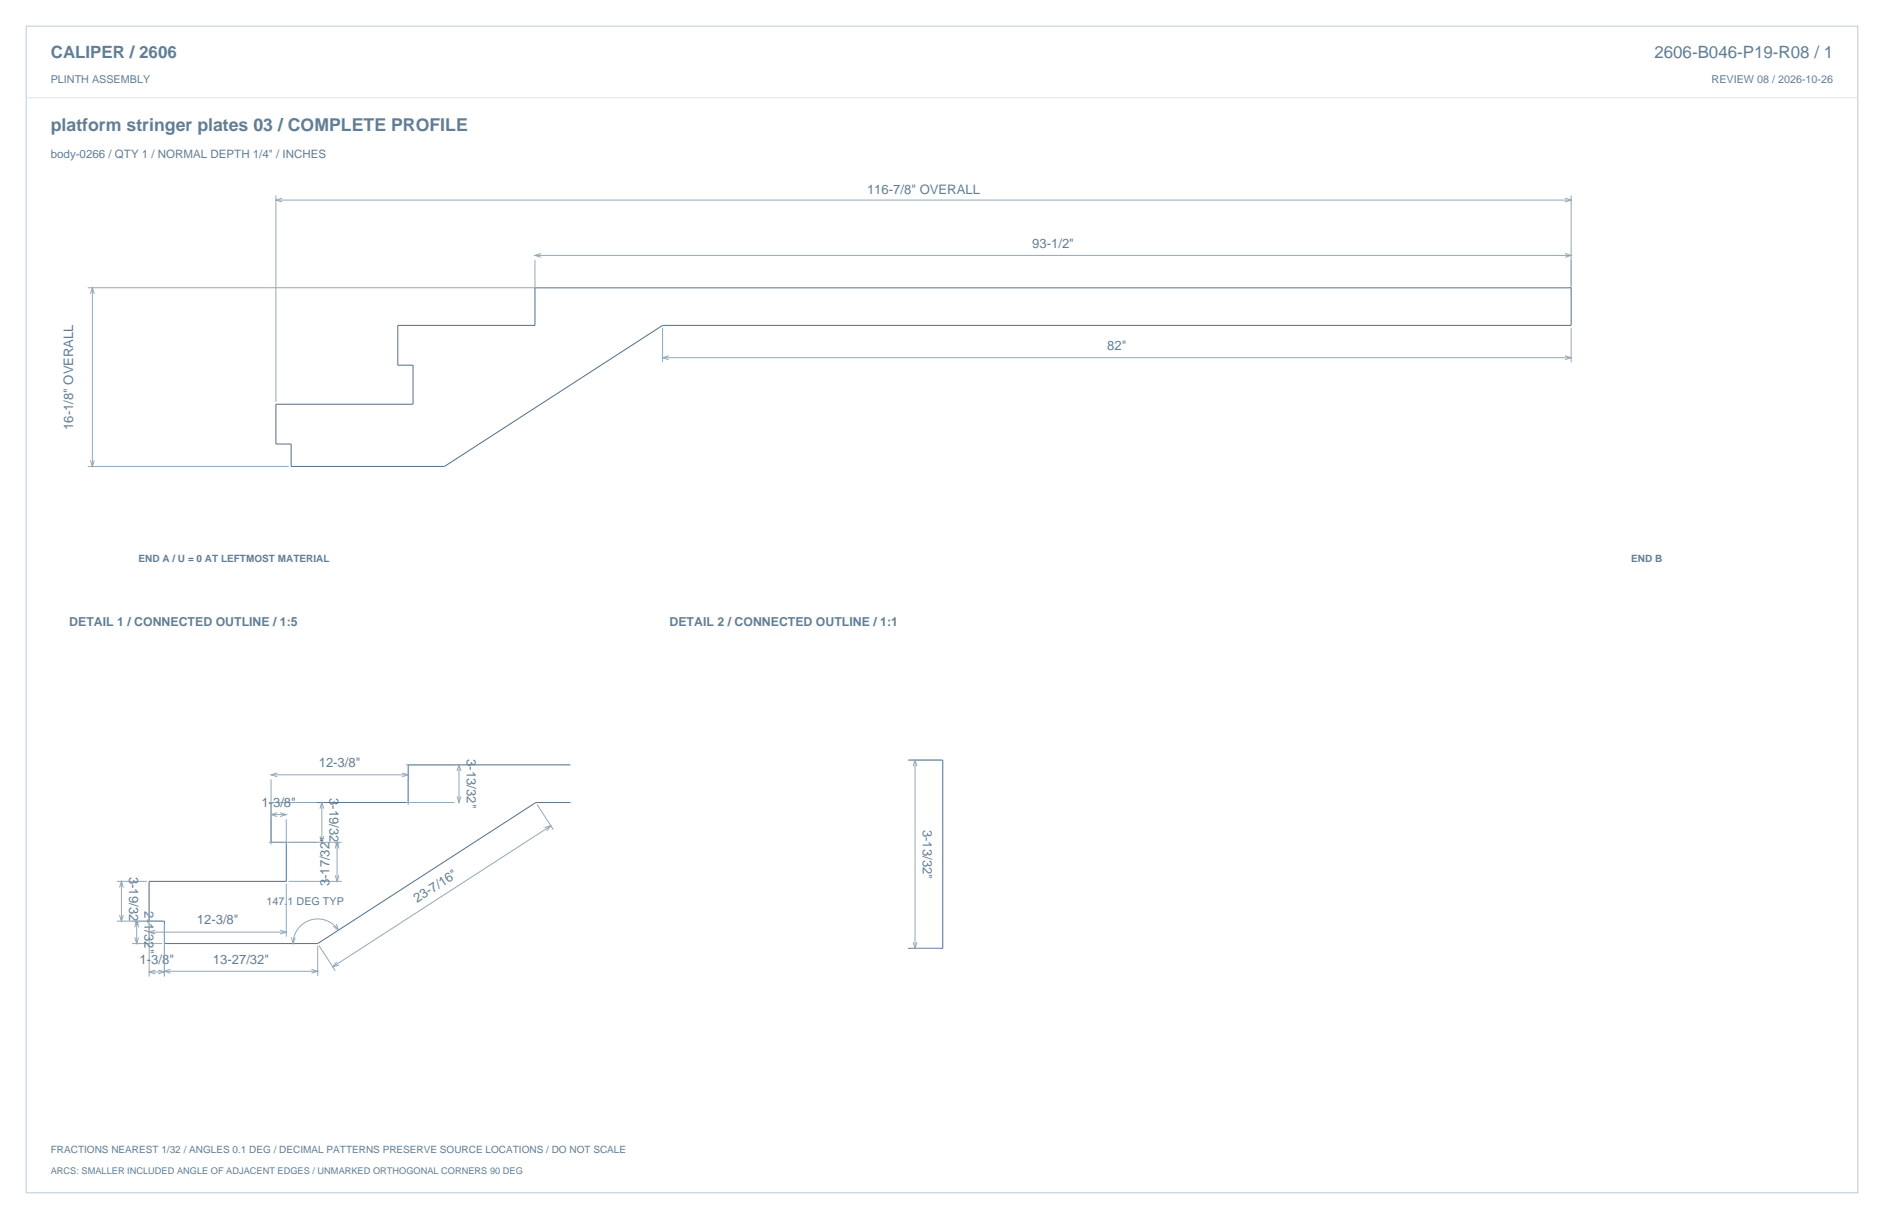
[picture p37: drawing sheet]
<svg xmlns="http://www.w3.org/2000/svg" width="864mm" height="559mm" viewBox="0 0 864 559" stroke-linecap="round" stroke-linejoin="round" font-family="sans-serif">
<defs><g id="words">
<text font-size="8.1" fill="#617e94" x="23" y="60">platform stringer plates 03 / COMPLETE PROFILE</text>
<g font-size="7.8" fill="#617e94">
<text x="23" y="27">CALIPER / 2606</text>
<text x="758" y="27">2606-B046-P19-R08 / 1</text>
</g>
<g font-size="6" fill="#617e94">
<text x="397" y="89">116-7/8&quot; OVERALL</text>
<text x="473" y="114">93-1/2&quot;</text>
<text x="508" y="160">82&quot;</text>
<text x="34" y="197" transform="rotate(-90 34 197)">16-1/8&quot; OVERALL</text>
<text x="146" y="352">12-3/8&quot;</text>
<text x="214" y="348" transform="rotate(90 214 348)">3-13/32&quot;</text>
<text x="151" y="366" transform="rotate(90 151 366)">3-19/32&quot;</text>
<text x="120" y="370">1-3/8&quot;</text>
<text x="423" y="380" transform="rotate(90 423 380)">3-13/32&quot;</text>
<text x="59" y="402" transform="rotate(90 59 402)">3-19/32&quot;</text>
<text x="151" y="406" transform="rotate(-90 151 406)">3-17/32&quot;</text>
<text x="66" y="418" transform="rotate(90 66 418)">2-1/32&quot;</text>
<text x="191" y="414" transform="rotate(-33 191 414)">23-7/16&quot;</text>
<text x="90" y="424">12-3/8&quot;</text>
<text x="64" y="442">1-3/8&quot;</text>
<text x="98" y="442">13-27/32&quot;</text>
</g>
<g font-size="5.6" fill="#617e94">
<text x="32" y="287">DETAIL 1 / CONNECTED OUTLINE / 1:5</text>
<text x="307" y="287">DETAIL 2 / CONNECTED OUTLINE / 1:1</text>
</g>
<text font-size="5.3" fill="#617e94" x="23" y="72">body-0266 / QTY 1 / NORMAL DEPTH 1/4&quot; / INCHES</text>
<g font-size="4.9" fill="#617e94">
<text x="23" y="38">PLINTH ASSEMBLY</text>
<text x="785" y="38">REVIEW 08 / 2026-10-26</text>
<text x="122" y="415">147.1 DEG TYP</text>
</g>
<g font-size="4.6" fill="#617e94">
<text x="63" y="258">END A / U = 0 AT LEFTMOST MATERIAL</text>
<text x="748" y="258">END B</text>
<text x="23" y="528">FRACTIONS NEAREST 1/32 / ANGLES 0.1 DEG / DECIMAL PATTERNS PRESERVE SOURCE LOCATIONS / DO NOT SCALE</text>
</g>
<text font-size="4.2" fill="#617e94" x="23" y="538">ARCS: SMALLER INCLUDED ANGLE OF ADJACENT EDGES / UNMARKED ORTHOGONAL CORNERS 90 DEG</text>
</g></defs>
<path d="M12 12h840v535h-840z" fill="none" stroke="#b8cad8" stroke-width=".46"/>
<path d="M12 45h840" fill="none" stroke="#dbe5ed" stroke-width=".46"/>
<path d="M126 185h63v-18h-7v-18h63v-17h475v17h-416l-100 65h-71v-10h-7zM261 351h-74v17h-63v18h7v18h-63v18h7v11h71l100-65h15M416 348h16v87h-16" fill="none" stroke="#536f85" stroke-width=".46"/>
<g fill="none" stroke="#93a8b9" stroke-width=".46">
<path d="M126 90v94M126 92h594M129 91l-3 1 3 1M717 91l3 1-3 1M720 90v43M245 119v14M245 117h475M248 116l-3 1 3 1M717 116l3 1-3 1M40 132h679M41 135l1-3 1 3M42 132v82"/>
<path d="M304 150v16M720 150v16M304 164h416M307 163l-3 1 3 1M717 163l3 1-3 1M40 214h92M41 211l1 3 1-3M124 357v12M124 355h63M127 354l-3 1 3 1M184 354l3 1-3 1M186 351h22"/>
<path d="M187 357v12M210 353v-2l1 2M210 351v17M417 348h14M419 351v-3l1 3M419 348v87M123 368h22M124 376v11M124 373h7M127 373h-3l3 1M128 373h3l-3 1M131 376v11"/>
<path d="M147 371l1-3v3M148 368v18M186 368h22M210 365v3l1-3M246 369l8 11M250 379h3l-2 2M253 379l-100 64M123 386h34M147 383l1 3v-3M154 389l1-3v3M155 386v18M54 404h13"/>
<path d="M55 407l1-3 1 3M55 419l1 3 1-3M56 404v18M68 405v43M131 405v24M132 404h25M154 401l1 3v-3M54 422h20M61 433h13M62 425l1-3 1 3M62 430l1 3 1-3M63 422v11"/>
<path d="M68 427h63M71 426l-3 1 3 1M75 423v25M128 426l3 1-3 1M134 430v3l1-3M146 434v13M146 433l8 12M154 424l1 2-2-1M155 426a11 11 0 0 0-13-4 11 11 0 0 0-8 11M417 435h14M419 432v3l1-3M68 446h7"/>
<path d="M71 445l-3 1h3M73 445l2 1h-2M75 445h71M78 444l-3 1 3 1M143 444l3 1-3 1M154 441l-1 2 2-1"/>
</g>
<use href="#words"/>
</svg>
